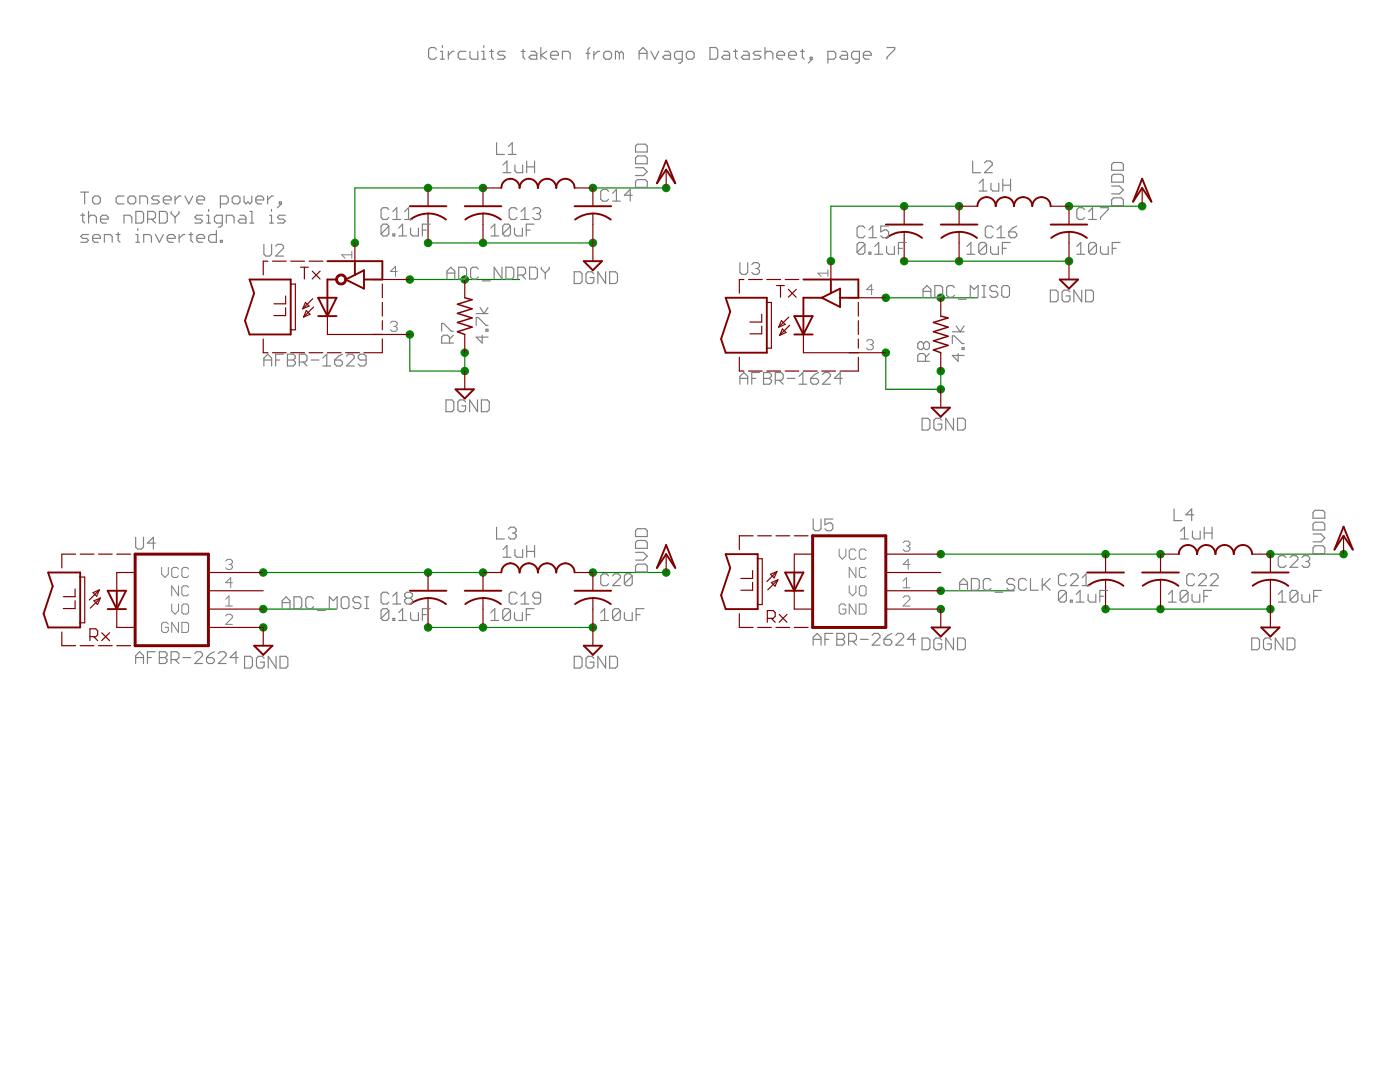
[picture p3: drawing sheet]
<svg xmlns="http://www.w3.org/2000/svg" width="279mm" height="216mm" viewBox="0 0 279 216" stroke-linecap="round" stroke-linejoin="round" font-family="sans-serif">
<g fill="none" stroke="#008000" stroke-width=".23">
<path d="M96.4 37.5h-25.6v11M118.3 37.5h14.6M81.8 55.8h21.9M85.4 48.5h32.9M176.8 59.4h18.3M180.4 52.1h32.9M191.4 41.1h-25.6v11M213.3 41.1h14.6M81.8 66.7v7.3h11v-3.6M176.8 70.4v7.3h10.9v-3.7M52.5 114.2h43.9M118.3 114.2h14.6"/>
<path d="M187.7 117.9h14.7M187.7 110.6h43.9M253.5 110.6h14.6M52.5 121.5h14.7M85.4 125.2h32.9M220.6 121.5h32.9"/>
</g>
<g fill="#008000" stroke="#008000" stroke-width=".2">
<circle cx="92.8" cy="70.4" r=".74"/>
<circle cx="81.8" cy="66.7" r=".74"/>
<circle cx="92.8" cy="74" r=".74"/>
<circle cx="118.3" cy="48.5" r=".74"/>
<circle cx="96.4" cy="48.5" r=".74"/>
<circle cx="85.4" cy="48.5" r=".74"/>
<circle cx="187.7" cy="74" r=".74"/>
<circle cx="176.8" cy="70.4" r=".74"/>
<circle cx="187.7" cy="77.7" r=".74"/>
<circle cx="213.3" cy="52.1" r=".74"/>
<circle cx="191.4" cy="52.1" r=".74"/>
<circle cx="180.4" cy="52.1" r=".74"/>
<circle cx="253.5" cy="121.5" r=".74"/>
<circle cx="231.6" cy="121.5" r=".74"/>
<circle cx="220.6" cy="121.5" r=".74"/>
<circle cx="118.3" cy="125.2" r=".74"/>
<circle cx="96.4" cy="125.2" r=".74"/>
<circle cx="85.4" cy="125.2" r=".74"/>
<circle cx="187.7" cy="121.5" r=".74"/>
<circle cx="52.5" cy="125.2" r=".74"/>
<circle cx="187.7" cy="117.9" r=".74"/>
<circle cx="187.7" cy="59.4" r=".74"/>
<circle cx="176.8" cy="59.4" r=".74"/>
<circle cx="52.5" cy="121.5" r=".74"/>
<circle cx="92.8" cy="55.8" r=".74"/>
<circle cx="81.8" cy="55.8" r=".74"/>
<circle cx="96.4" cy="37.5" r=".74"/>
<circle cx="85.4" cy="37.5" r=".74"/>
<circle cx="70.8" cy="48.5" r=".74"/>
<circle cx="191.4" cy="41.1" r=".74"/>
<circle cx="180.4" cy="41.1" r=".74"/>
<circle cx="165.8" cy="52.1" r=".74"/>
<circle cx="96.4" cy="114.2" r=".74"/>
<circle cx="85.4" cy="114.2" r=".74"/>
<circle cx="52.5" cy="114.2" r=".74"/>
<circle cx="231.6" cy="110.6" r=".74"/>
<circle cx="220.6" cy="110.6" r=".74"/>
<circle cx="187.7" cy="110.6" r=".74"/>
<circle cx="118.3" cy="37.5" r=".74"/>
<circle cx="132.9" cy="37.5" r=".74"/>
<circle cx="213.3" cy="41.1" r=".74"/>
<circle cx="227.9" cy="41.1" r=".74"/>
<circle cx="253.5" cy="110.6" r=".74"/>
<circle cx="268.1" cy="110.6" r=".74"/>
<circle cx="118.3" cy="114.2" r=".74"/>
<circle cx="132.9" cy="114.2" r=".74"/>
</g>
<path d="M92.8 59.4l1.4 .4-2.9 .9 2.9 .9-2.9 .9 2.9 .9-2.9 .9 2.9 1-2.9 .9 1.5 .5M187.7 63.1l1.5 .3-2.9 .9 2.9 1-2.9 .9 2.9 .9-2.9 .9 2.9 .9-2.9 .9 1.4 .6" fill="none" stroke="#800000" stroke-width=".3"/>
<g fill="none" stroke="#800000" stroke-width=".23">
<path d="M85.4 37.5v3.6M100.1 37.5h-3.7v3.6M114.7 37.5h3.6v3.6M132.9 33.8v3.7M227.9 37.5v3.6M53.5 52.1h-1v2.8M54.4 52.1h2.7M57 59.1v1.5h-2.3M58 56.7h.9v9.1h-.9M58 52.1h2.8M60 53.3h1.5M60.7 53.3v2.4"/>
<path d="M61.7 52.1h2.7M62.3 54.1l1.6 1.6M62.4 59.6l-2 2M63.9 54.1l-1.6 1.6M70.8 48.5v3.6M74.5 55.8h7.3M76.3 56.7v2.7M85.4 42.6v5.9M92.8 55.8v3.6M96.4 42.6v5.9M118.3 42.6v9.5M148.5 55.8h-.9v2.7"/>
<path d="M149.4 55.8h2.7M153 55.8h2.8M155 57h1.5M155.8 57v2.3M156.7 55.8h2.7M157.3 57.7l1.6 1.6M158.9 57.7l-1.6 1.6M165.8 52.1v3.7M169.5 59.4h7.3M180.4 41.1v3.7M180.4 46.3v5.8M187.7 59.4v3.7"/>
<path d="M191.4 46.3v5.8M195.1 41.1h-3.7v3.7M209.7 41.1h3.6v3.7M213.3 46.3v9.5M52.5 67.6v2.8h1M54.4 70.4h2.7M57 61.4v1.6h-2.3M58 70.4h2.8M61 60.3l.7 .8-1.3 .5zM61.1 62l.8 .7-1.3 .6zM61.7 70.4h2.7M62.6 61.3l-2 2"/>
<path d="M65.3 70.4h2.8M65.3 63.1v3.6h16.5M69 70.4h2.7M76.3 67.6v2.8h-3.7M76.3 60.3v2.8M76.3 64v1.8M92.8 66.7v3.7M92.8 74v3.7M147.6 71.3v2.7h.9M149.4 74h2.7M152 65.1v1.5h-2.3M152 62.7v1.6h-2.3"/>
<path d="M153 60.3h.9v9.2h-.9M153 74h2.8M156 64l.7 .7-1.3 .6zM156.1 65.6l.8 .8-1.3 .5zM156.7 74h2.7M157.4 63.3l-2 2M157.6 64.9l-2 2M160.3 66.7v3.7h16.5M160.3 74h2.8M164 74h2.8M171.3 71.3v2.7h-3.6M171.3 60.3v2.8"/>
<path d="M171.3 64v2.7M171.3 67.6v1.9M187.7 70.4v3.6M187.7 77.7v3.6M15 119.9v1.5h-2.4M15 117.5v1.6h-2.4M15.1 110.6h-2.8v2.7M16 110.6h2.8M16 115.1h.9v9.2h-.9M18.6 118.3l1.2-.6-.5 1.3zM18.8 119.9l1.2-.6-.5 1.3zM19.7 110.6h2.7"/>
<path d="M19.8 117.7l-2 2M20 119.3l-2 2M23.3 110.6h2.8M27 114.2h-3.7v3.7M41.6 114.2h10.9M41.6 117.9h10.9M85.4 114.2v3.7M85.4 119.3v5.9M96.4 119.3v5.9M100.1 114.2h-3.7v3.7M114.7 114.2h3.6v3.7M118.3 119.3v9.5"/>
<path d="M132.9 110.6v3.6M150.2 116.2v1.6h-2.4M150.2 113.9v1.5h-2.4M150.3 106.9h-2.7v2.8M151.2 111.5h.9v9.1h-.9M151.2 106.9h2.7M153.8 114.6l1.2-.6-.5 1.3zM153.9 116.2l1.3-.5-.5 1.3zM154.9 106.9h2.7M155 114l-2 2.1M155.2 115.7l-2 2M158.5 117.9v3.6h3.7"/>
<path d="M158.5 106.9h2.8M162.2 110.6h-3.7v3.6M176.8 114.2h10.9M176.8 110.6h10.9M176.8 117.9h10.9M220.6 110.6v3.6M220.6 115.7v5.8M231.6 115.7v5.8M235.3 110.6h-3.7v3.6M249.9 110.6h3.6v3.6M253.5 115.7v9.5M268.1 106.9v3.7"/>
<path d="M12.3 126.1v2.7h2.8M16 128.8h2.8M17.9 127h1.2l.4-.3v-.8l-.4-.4h-1.2v2.3M18.7 127l.8 .8M19.7 128.8h2.7M20.3 126.3l1.6 1.5M21.9 126.3l-1.6 1.5M23.3 121.5v3.7h3.7M23.3 128.8h2.8M41.6 125.2h10.9v3.6M41.6 121.5h10.9M147.6 122.4v2.8h2.7"/>
<path d="M151.2 125.2h2.7M153.1 123.4h1.2l.4-.4v-.8l-.4-.4h-1.2v2.4M153.9 123.4l.8 .8M154.9 125.2h2.7M155.5 122.6l1.6 1.6M157.1 122.6l-1.6 1.6M158.5 125.2h2.8M176.8 121.5h10.9v3.7"/>
</g>
<g fill="none" stroke="#800000" stroke-width=".38">
<path d="M100.1 37.5a1.82 1.82 0 0 1 1.8-1.8 1.82 1.82 0 0 1 1.8 1.8 1.83 1.83 0 0 1 1.8-1.8 1.83 1.83 0 0 1 1.9 1.8 1.83 1.83 0 0 1 1.8-1.8 1.83 1.83 0 0 1 1.8 1.8 1.82 1.82 0 0 1 1.8-1.8 1.82 1.82 0 0 1 1.9 1.8M132.9 32l1.9 4.6-1.9-2.8-1.8 2.8zM227.9 35.7l1.9 4.5-1.9-2.7-1.8 2.7zM49.8 55.8h8.2v10.9h-8.2l-.9-2.7 1.8-5.5zM63.5 59.4h3.7l-1.9 3.7zM65.3 52.1h11v3.7h-3.7M67.2 55.8h-1.9v7.3M69 55.8l3.6-1.9v3.7zM70.8 52.1v2.8M81.8 41.1h7.3M81.9 43.8a5.8 5.8 0 0 1 7.1 0M92.8 41.1h7.3"/>
<path d="M92.9 43.8a5.8 5.8 0 0 1 7.1 0M114.7 41.1h7.3M114.8 43.8a5.8 5.8 0 0 1 7.1 0M116.5 52.1h3.6l-1.8 1.8zM144.8 59.4h8.2v11h-8.2l-.9-2.8 1.8-5.4zM160.3 55.8h11v3.6h-3.6M164 59.4h-3.7v7.3M165.8 58.5l1.9-.9v3.7l-3.7-1.9M165.8 58.5l-1.8 .9M165.8 55.8v2.7M176.8 44.8h7.3M176.9 47.5a5.8 5.8 0 0 1 7.1 0"/>
<path d="M187.7 44.8h7.4M187.9 47.5a5.8 5.8 0 0 1 7.1 0M195.1 41.1a1.82 1.82 0 0 1 1.8-1.8 1.82 1.82 0 0 1 1.8 1.8 1.83 1.83 0 0 1 1.8-1.8 1.83 1.83 0 0 1 1.9 1.8 1.82 1.82 0 0 1 1.8-1.8 1.82 1.82 0 0 1 1.8 1.8 1.83 1.83 0 0 1 1.8-1.8 1.83 1.83 0 0 1 1.9 1.8M209.7 44.8h7.3M209.8 47.5a5.8 5.8 0 0 1 7.1 0M211.5 55.8h3.7l-1.9 1.8zM63.5 63.1h3.7M90.9 77.7h3.7l-1.8 1.8zM158.5 63.1h3.7l-1.9 3.6zM158.5 66.7h3.7M185.9 81.3h3.7l-1.9 1.9zM9.6 114.2h6.4v11h-6.4l-.9-2.8 1.8-5.4z"/>
<path d="M21.5 117.9h3.6l-1.8 3.6zM23.3 117.9v3.6M81.8 117.9h7.3M85.4 119.3l1.9 .3 1.7 .9M85.4 119.3l-1.8 .4-1.7 .8M92.8 117.9h7.3M96.4 119.3l1.9 .3 1.7 .9M96.4 119.3l-1.9 .4-1.6 .8M100.1 114.2a1.82 1.82 0 0 1 1.8-1.8 1.82 1.82 0 0 1 1.8 1.8 1.83 1.83 0 0 1 1.8-1.8 1.83 1.83 0 0 1 1.9 1.8 1.83 1.83 0 0 1 1.8-1.8 1.83 1.83 0 0 1 1.8 1.8 1.82 1.82 0 0 1 1.8-1.8 1.82 1.82 0 0 1 1.9 1.8M114.7 117.9h7.3M118.3 119.3l1.9 .3 1.7 .9M118.3 119.3l-1.8 .4-1.7 .8"/>
<path d="M132.9 108.8l1.9 4.5-1.9-2.7-1.8 2.7zM144.8 110.6h6.4v10.9h-6.4l-.9-2.7 1.8-5.5zM156.7 117.9h3.6M156.7 114.2h3.6l-1.8 3.7zM158.5 114.2v3.7M217 114.2h7.3M220.6 115.7l1.9 .3 1.7 .9M220.6 115.7l-1.8 .3-1.7 .9M227.9 114.2h7.4M231.6 115.7l1.9 .3 1.7 .9M231.6 115.7l-1.9 .3-1.7 .9M235.3 110.6a1.82 1.82 0 0 1 1.8-1.8 1.82 1.82 0 0 1 1.8 1.8 1.83 1.83 0 0 1 1.8-1.8 1.83 1.83 0 0 1 1.9 1.8 1.83 1.83 0 0 1 1.8-1.8 1.83 1.83 0 0 1 1.8 1.8 1.82 1.82 0 0 1 1.9-1.8 1.82 1.82 0 0 1 1.8 1.8"/>
<path d="M249.9 114.2h7.3M253.5 115.7a5.9 5.9 0 0 1 3.6 1.2M253.5 115.7l-1.8 .3-1.7 .9M268.1 105.1l1.9 4.6-1.9-2.8-1.8 2.8zM21.5 121.5h3.6M50.7 128.8h3.7l-1.9 1.9zM116.5 128.8h3.6l-1.8 1.9zM185.9 125.2h3.7l-1.9 1.8zM251.7 125.2h3.7l-1.9 1.8z"/>
</g>
<path d="M67.4 54.9a1.1 1.1 0 0 1 1.7 .4 1.1 1.1 0 0 1-.8 1.5 1.1 1.1 0 0 1-1.3-1h.4a.73 .73 0 0 1 1-.6 .73 .73 0 0 1 .1 1.2 .73 .73 0 0 1-1.1-.4v-.2h-.4z" fill-rule="evenodd" fill="#800000" stroke="#800000" stroke-width=".2"/>
<path d="M27 110.6h14.6v18.2h-14.6zM162.2 106.9h14.6v18.3h-14.6z" fill="none" stroke="#800000" stroke-width=".59"/>
<g fill="none" stroke="#808080" stroke-width=".23">
<path d="M87.1 9.9l-.4-.4h-.8l-.4 .4v1.5l.4 .4h.8l.4-.4M87.9 11.8h.8M87.9 10.2h.4v1.6M88.3 9.1v.4M89.5 10.2v1.6M90.6 10.2h-.3l-.8 .8M93 10.2h-1.2l-.4 .4v.8l.4 .4h1.2M93.8 10.2v1.2l.4 .4h1.2v-1.6M96.1 11.8h.8M96.1 10.2h.4v1.6M96.5 9.1v.4M97.7 10.2h.8"/>
<path d="M98.1 9.9v1.5l.4 .4M100.8 10.2h-1.1l-.4 .4 .4 .4h.8l.3 .4-.3 .4h-1.2M104 10.2h.8M104.4 9.9v1.5l.4 .4M106 10.2h.7l.4 .4v1.2h-1.1l-.4-.4 .4-.4h1.1M107.9 9.5v2.3M109.1 10.2l-1.2 .8 1.2 .8M109.9 11h1.5v-.4l-.3-.4h-.8l-.4 .4v.8l.4 .4h.8M112.2 11.8v-1.6h1.2l.4 .4v1.2M116.9 10.6h.8M117.7 9.5l-.4 .4v1.9M118.5 10.2v1.6"/>
<path d="M119.7 10.2h-.4l-.8 .8M120.9 10.2h.7l.4 .4v.8l-.4 .4h-.7l-.4-.4v-.8zM123.6 10.6l-.4-.4h-.4v1.6M123.6 10.6v1.2M123.6 10.6l.4-.4 .4 .4v1.2M127.6 10.6h1.5M127.6 11.8v-1.6l.7-.7 .8 .7v1.6M129.9 10.2l.8 1.6 .8-1.6M132.7 10.2h.7l.4 .4v1.2h-1.1l-.5-.4 .5-.4h1.1M136.2 11.8h-1.2l-.4-.4v-.8l.4-.4h1.2v2l-.4 .4h-.4M137.4 10.2h.7l.4 .4v.8l-.4 .4h-.7l-.4-.4v-.8zM141.7 9.5h1.2l.3 .4v1.5l-.3 .4h-1.2z"/>
<path d="M144.4 10.2h.8l.4 .4v1.2h-1.2l-.4-.4 .4-.4h1.2M146.4 10.2h.8M146.8 9.9v1.5l.4 .4M148.4 10.2h.7l.4 .4v1.2h-1.1l-.4-.4 .4-.4h1.1M151.9 10.2h-1.2l-.4 .4 .4 .4h.8l.4 .4-.4 .4h-1.2M152.7 10.6l.4-.4h.7l.4 .4v1.2M152.7 9.5v2.3M155 11h1.6v-.4l-.4-.4h-.8l-.4 .4v.8l.4 .4h.8M157.4 11h1.5v-.4l-.3-.4h-.8l-.4 .4v.8l.4 .4h.8M159.7 10.2h.8M160.1 9.9v1.5l.4 .4M161.7 11.4h.4v.4h-.4z"/>
<path d="M162.1 11.8l-.8 .8M165.2 11.8h1.2l.4-.4v-.8l-.4-.4h-1.2v2.4M168 10.2h.8l.3 .4v1.2h-1.1l-.4-.4 .4-.4h1.1M171.5 11.8h-1.2l-.4-.4v-.8l.4-.4h1.2v2l-.4 .4h-.4M172.3 11h1.6v-.4l-.4-.4h-.8l-.4 .4v.8l.4 .4h.8M177 9.5h1.6v.4l-1.6 1.5v.4M16.1 38.3h1.6M16.9 38.3v2.4M18.9 39.1h.7l.4 .4v.8l-.4 .4h-.7l-.4-.4v-.8zM24.7 39.1h-1.1l-.4 .4v.8l.4 .4h1.1M25.5 39.5l.4-.4h.8l.4 .4v.8l-.4 .4h-.8l-.4-.4zM31.8 39.1h-1.2l-.4 .4 .4 .4h.8l.4 .4-.4 .4h-1.2"/>
<path d="M32.6 39.9h1.6v-.4l-.4-.4h-.8l-.4 .4v.8l.4 .4h.8M34.9 39.1v1.6M36.1 39.1h-.4l-.8 .8M36.9 39.1l.8 1.6 .8-1.6M39.3 39.9h1.5v-.4l-.4-.4h-.7l-.4 .4v.8l.4 .4h.7M46.3 39.5l.4-.4h.8l.4 .4v.8l-.4 .4h-.8l-.4-.4zM48.7 39.1v1.2l.4 .4 .4-.4 .4 .4 .3-.4v-1.2M51.1 39.9h1.5v-.4l-.4-.4h-.8l-.3 .4v.8l.3 .4h.8M53.4 39.1v1.6M54.6 39.1h-.4l-.8 .8M99.1 28.5v2.3h1.6M100.4 34.5h1.6"/>
<path d="M100.4 32.9l.8-.8v2.4M101.5 30.8h1.5M101.5 29.3l.7-.8v2.3M102.8 32.9v1.2l.3 .4h1.2v-1.6M105.1 32.1v2.4M105.1 33.3h1.6M106.7 32.1v2.4M121.5 38.2l-.4-.4h-.8l-.4 .4v1.6l.4 .3h.8l.4-.3M122.3 38.6l.7-.8v2.3M126.2 39h-1.6l1.2-1.2v2.3M126.8 36.2l.4-.4h1.6l.4 .4v1.2h-2.4zM126.8 29.1l.4-.3h1.6l.4 .3v1.2h-2.4z"/>
<path d="M126.8 31.5l.4-.4h1.6l.4 .4v1.2h-2.4zM126.8 33.5h1.6l.8 .7-.8 .8h-1.6M194.1 32.1v2.4h1.6M195.4 36.6l.8-.8v2.3M195.4 38.1h1.6M196.5 32.5l.4-.4h.7l.4 .4v.4l-1.5 1.6h1.5M197.8 36.6v1.1l.4 .4h1.1v-1.5M200.1 35.8v2.3M200.1 37h1.6M201.7 35.8v2.3M221.8 32.8l.4-.4h1.6l.4 .4v1.2h-2.4zM221.8 35.2l.4-.4h1.6l.4 .4v1.1h-2.4z"/>
<path d="M221.8 37.1h1.6l.8 .8-.8 .8h-1.6M222.2 39.5h1.6l.4 .4v1.1h-2.4v-1.1zM16.1 42.9h.8M16.5 42.6v1.5l.4 .4M17.7 43.3l.4-.4h.8l.3 .4v1.2M17.7 42.2v2.3M17.7 46.8h-1.2l-.4 .4 .4 .4h.8l.4 .4-.4 .3h-1.2M18.5 47.6h1.5v-.4l-.4-.4h-.7l-.4 .4v.8l.4 .3h.7M20 43.7h1.6v-.4l-.4-.4h-.8l-.4 .4v.8l.4 .4h.8M20.8 48.3v-1.5h1.2l.4 .4v1.1M23.2 46.8h.8M23.6 46.4v1.6l.4 .3"/>
<path d="M24.7 44.5v-1.6h1.2l.4 .4v1.2M27.1 42.2h1.2l.4 .4v1.5l-.4 .4h-1.2zM27.1 48.3h.8M27.1 46.8h.4v1.5M27.5 45.6v.4M27.9 40.7v-1.6h1.2l.3 .4v1.2M28.7 48.3v-1.5h1.1l.4 .4v1.1M29.5 43.7h1.1l.4-.4v-.7l-.4-.4h-1.1v2.3M30.2 43.7l.8 .8M31 46.8l.8 1.5 .8-1.5M31.8 42.2h1.2l.4 .4v1.5l-.4 .4h-1.2zM33.4 47.6h1.5v-.4l-.3-.4h-.8l-.4 .4v.8l.4 .3h.8"/>
<path d="M34.2 42.2v.4l.7 .7M34.9 43.3v1.2M35.7 42.2v.4l-.8 .7M35.8 46.8v1.5M36.9 46.8h-.4l-.7 .8M37.7 46.8h.8M38.1 46.4v1.6l.4 .3M39.3 47.6h1.5v-.4l-.4-.4h-.7l-.4 .4v.8l.4 .3h.7M40.4 42.9h-1.1l-.4 .4 .4 .4h.7l.4 .4-.4 .4h-1.1M41.2 42.9h.4v1.6M41.2 44.5h.8M41.6 41.8v.4"/>
<path d="M43.2 46v2.3h-1.2l-.4-.3v-.8l.4-.4h1.2M44 40.7h1.1l.5-.4v-.8l-.5-.4h-1.1v2.4M44 48h.4v.3h-.4zM44.4 44.5h-1.2l-.4-.4v-.8l.4-.4h1.2v2l-.4 .4h-.4M45.2 44.5v-1.6h1.1l.4 .4v1.2M47.9 42.9h.8l.4 .4v1.2h-1.2l-.4-.4 .4-.4h1.2M49.9 44.5h.8M49.9 42.2h.4v2.3M52.7 48.7v2l.3 .4h.8l.4-.4v-2M53.8 42.9h.4v1.6M53.8 44.5h.8M54.2 41.8v.4"/>
<path d="M55 49.1l.4-.4h.8l.4 .4v.4l-1.6 1.6h1.6M55.8 40.3h.4v.4h-.4zM56.2 40.7l-.8 .8M56.9 42.9h-1.1l-.4 .4 .4 .4h.7l.4 .4-.4 .4h-1.1M77.6 41.8l-.4-.4h-.8l-.3 .4v1.6l.3 .4h.8l.4-.4M77.6 45.1l-.4-.4h-.8l-.3 .4v1.6M77.6 45.1v1.6l-.4 .4h-.8l-.3-.4M77.6 45.1l-1.5 1.6M78.4 43.8h1.6M78.4 42.2l.8-.8v2.4M78.4 46.7h.4v.4h-.4zM79.6 47.1h1.5"/>
<path d="M79.6 45.5l.7-.8v2.4M80.8 43.8h1.5M80.8 42.2l.7-.8v2.4M81.9 45.5v1.2l.4 .4h1.2v-1.6M84.3 45.9h.8M85.9 44.7h-1.6v2.4M89.2 55.7v-1.6l.8-.8 .8 .8v1.6M89.2 54.5h1.6M91.5 53.3h1.2l.4 .4v1.6l-.4 .4h-1.2zM95.5 53.7l-.4-.4h-.8l-.4 .4v1.6l.4 .4h.8l.4-.4M96.3 56h1.5M98 47.1h1.5"/>
<path d="M98 45.5l.7-.8v2.4M100.2 53.3v2.4l-1.6-2.4v2.4M101 53.3h1.2l.3 .4v1.6l-.3 .4h-1.2zM101.9 45.1l-.4-.4h-.8l-.4 .4v1.6M101.9 45.1v1.6l-.4 .4h-.8l-.4-.4M101.9 45.1l-1.6 1.6M102.7 45.5v1.2l.4 .4h1.1v-1.6M103.2 41.8l-.4-.4h-.8l-.4 .4v1.6l.4 .4h.8l.4-.4M103.3 54.9h1.2l.4-.4v-.8l-.4-.4h-1.2v2.4M104 43.8h1.5M104 42.2l.8-.8v2.4M104.1 54.9l.8 .8"/>
<path d="M105 45.9h.8M105.7 53.3h1.1l.5 .4v1.6l-.5 .4h-1.1zM106.3 41.8l.4-.4h.8l.4 .4v.4l-.4 .4M106.6 44.7h-1.6v2.4M107.1 42.6h.4M107.5 42.6l.4 .4v.4l-.4 .4h-.8l-.4-.4M108 53.3v.4l.8 .8M108.8 54.5v1.2M109.6 53.3v.4l-.8 .8M114.6 54.2h1.2l.4 .4v1.6l-.4 .4h-1.2zM118.5 54.6l-.4-.4h-.8l-.4 .4v1.6l.4 .4h.8l.4-.4v-.8h-.8M120.9 54.2v2.4l-1.6-2.4v2.4"/>
<path d="M121.7 54.2h1.1l.4 .4v1.6l-.4 .4h-1.1zM122.3 40.1h1.5M147.7 52.4v2l.4 .3h.7l.4-.3v-2M150 52.8l.4-.4h.8l.4 .4v.4l-.4 .4M150.8 53.6h.4M151.2 53.6l.4 .4v.4l-.4 .3h-.8l-.4-.3M172.6 45.5l-.4-.4h-.8l-.4 .4v1.6l.4 .3h.8l.4-.3M172.6 48.8l-.4-.4h-.8l-.4 .4v1.5M172.6 48.8v1.5l-.4 .4h-.8l-.4-.4M172.6 48.8l-1.6 1.5M173.4 47.4h1.6M173.4 45.9l.8-.8v2.3"/>
<path d="M173.4 50.3h.4v.4h-.4zM174.6 50.7h1.5M174.6 49.2l.8-.8v2.3M176.9 49.2v1.1l.4 .4h1.2v-1.5M177.3 45.1h-1.5v1.2l.8-.4h.3l.4 .4v.8l-.4 .3h-.8l-.3-.3M179.3 49.6h.8M180.8 48.4h-1.5v2.3M184.2 59.3v-1.6l.8-.7 .8 .7v1.6M184.2 58.1h1.6M186.6 57h1.1l.4 .4v1.5l-.4 .4h-1.1zM190.5 57.4l-.4-.4h-.8l-.4 .4v1.5l.4 .4h.8l.4-.4M191.3 59.7h1.5"/>
<path d="M193 49.2l.8-.8v2.3M193 50.7h1.5M193.6 59.3v-2.3l.8 .7 .8-.7v2.3M196 59.3h.8M196 57h.8M196.4 57v2.3M196.9 48.8l-.4-.4h-.8l-.4 .4v1.5M196.9 48.8v1.5l-.4 .4h-.8l-.4-.4M196.9 48.8l-1.6 1.5M197.7 49.2v1.1l.4 .4h1.1v-1.5M198.2 45.5l-.4-.4h-.8l-.4 .4v1.6l.4 .3h.8l.4-.3M199 47.4h1.6"/>
<path d="M199 45.9l.8-.8v2.3M199.1 57.4l-.4-.4h-.7l-.5 .4v.3l.5 .4h.7l.4 .4v.4l-.4 .4h-.7l-.5-.4M199.9 57.4l.4-.4h.8l.4 .4v1.5l-.4 .4h-.8l-.4-.4zM200 49.6h.8M201.3 46.3h1.2l.4 .4v.4l-.4 .3h-.8l-.4-.3zM201.6 48.4h-1.6v2.3M202.9 45.1l-.8 .4-.8 .8M209.6 57.9h1.2l.4 .4v1.5l-.4 .4h-1.2zM213.5 58.3l-.4-.4h-.8l-.3 .4v1.5l.3 .4h.8l.4-.4v-.7h-.8M214.9 50.7h1.6M214.9 49.2l.8-.8v2.3M215.9 57.9v2.3l-1.6-2.3v2.3"/>
<path d="M216.5 41.8l-.4-.4h-.8l-.4 .4v1.6l.4 .4h.8l.4-.4M216.7 57.9h1.1l.4 .4v1.5l-.4 .4h-1.1zM217.3 43.8h1.5M217.3 42.2l.7-.8v2.4M218.8 48.8l-.4-.4h-.7l-.4 .4v1.5M218.8 48.8v1.5l-.4 .4h-.7l-.4-.4M218.8 48.8l-1.5 1.5M219.6 41.4h1.6v.4l-1.6 1.6v.4M219.6 49.2v1.1l.4 .4h1.2v-1.5M222 49.6h.8M223.5 48.4h-1.5v2.3M52.7 73v-1.5l.7-.8 .8 .8v1.5"/>
<path d="M52.7 71.8h1.5M55 71.8h.8M56.6 70.7h-1.6v2.3M57.4 71.8h1.1M57.4 70.7h1.1l.4 .4v.4l-.4 .3 .4 .4v.4l-.4 .4h-1.1zM59.7 72.2h1.2l.4-.4v-.7l-.4-.4h-1.2v2.3M60.5 72.2l.8 .8M62.1 71.8h1.5M64.4 73h1.6M64.4 71.5l.8-.8v2.3M66.8 71.8h1.2l.3 .4v.4l-.3 .4h-.8l-.4-.4zM68.3 70.7l-.7 .4-.8 .7"/>
<path d="M69.2 71.1l.3-.4h.8l.4 .4v.4l-1.5 1.5h1.5M73.1 71.8h-1.2l-.4-.3v-.4l.4-.4h.8l.4 .4v1.5l-.4 .4h-.8l-.4-.4M88.1 66.1v-1.6h.4l1.6 1.6h.4M89 79.8h1.2l.4 .4v1.6l-.4 .3h-1.2zM89.7 68.5v-1.2l-.4-.4h-.8l-.4 .4v1.2h2.4M90.5 66.9l-.8 .8M95 64.9v-1.5h.4l1.6 1.5h.4M95 62.6h2.4M95.3 79.8v2.3l-1.6-2.3v2.3M95.8 61.4l.8 1.2 .8-1.2M96.1 79.8h1.2l.3 .4v1.6l-.3 .3h-1.2zM96.2 66.9v1.6l-1.2-1.2h2.4"/>
<path d="M97 65.7h.4v.4h-.4zM147.7 76.7v-1.6l.7-.8 .8 .8v1.6M147.7 75.5h1.5M150 75.5h.8M151.6 74.3h-1.6v2.4M152.4 75.5h1.1M152.4 74.3h1.1l.4 .4v.4l-.4 .4 .4 .4v.4l-.4 .4h-1.1zM154.7 75.9h1.2l.4-.4v-.8l-.4-.4h-1.2v2.4M155.5 75.9l.8 .8M157.1 75.5h1.5M159.4 76.7h1.6M159.4 75.1l.8-.8v2.4"/>
<path d="M161.8 75.5h1.2l.4 .4v.4l-.4 .4h-.8l-.4-.4zM163.4 74.3l-.8 .4-.8 .8M164.1 74.7l.4-.4h.8l.4 .4v.4l-1.6 1.6h1.6M168.1 75.5h-1.6l1.2-1.2v2.4M184.3 68.6l-.4-.4h-.4l-.3 .4v.8l.3 .3h.4l.4-.3M184.3 68.6l.4-.4h.4l.4 .4v.8l-.4 .3h-.4l-.4-.3M184.3 68.6v.8M184.7 72.1v-1.2l-.4-.4h-.8l-.3 .4v1.2h2.3M185.5 70.5l-.8 .8M190.1 68.6v-1.6h.3l1.6 1.6h.4M190.1 66.2h2.3M190.8 65l.8 1.2 .8-1.2"/>
<path d="M191.2 70.5v1.6l-1.1-1.2h2.3M192 69.4h.4v.3h-.4zM92.9 80.2l-.4-.4h-.7l-.4 .4v1.6l.4 .3h.7l.4-.3v-.8h-.7M184 83.5h1.2l.4 .4v1.5l-.4 .4h-1.2zM187.9 83.9l-.3-.4h-.8l-.4 .4v1.5l.4 .4h.8l.3-.4v-.8h-.7M190.3 83.5v2.3l-1.6-2.3v2.3M191.1 83.5h1.2l.4 .4v1.5l-.4 .4h-1.2zM27.1 107.2v2l.4 .4h.7l.4-.4v-2M31 108.4h-1.6l1.2-1.2v2.4M58.7 119.1h1.1l.4 .4v1.5l-.4 .4h-1.1zM62.6 119.5l-.4-.4h-.8l-.4 .4v1.5l.4 .4h.8l.4-.4M68.5 119.1h.8l.3 .4v1.5l-.3 .4h-.8l-.4-.4v-1.5z"/>
<path d="M72 119.5l-.4-.4h-.8l-.4 .4v.4l.4 .3h.8l.4 .4v.4l-.4 .4h-.8l-.4-.4M72.8 119.1h.8M73.2 119.1v2.3M77.6 118.6l-.4-.4h-.8l-.3 .4v1.5l.3 .4h.8l.4-.4M78.4 119l.8-.8v2.3M81.2 119.3l-.4-.3v-.4l.4-.4h.7l.4 .4v.4l-.4 .3M81.2 119.3l-.4 .4v.4l.4 .4h.7l.4-.4v-.4l-.4-.4M81.2 119.3h.7M99.1 105.2v2.3h1.6M100.4 109.6l.8-.7v2.3M100.4 111.2h1.6M101.5 105.6l.4-.4h.7l.4 .4v.4l-.4 .4"/>
<path d="M102.2 106.4h.4M102.6 106.4l.4 .4v.3l-.4 .4h-.7l-.4-.4M102.8 109.6v1.2l.3 .4h1.2v-1.6M103.2 118.6l-.4-.4h-.8l-.4 .4v1.5l.4 .4h.8l.4-.4M104 119l.8-.8v2.3M105.1 108.9v2.3M105.1 110h1.6M106.7 108.9v2.3M107.9 119.3h-1.2l-.4-.3v-.4l.4-.4h.8l.4 .4v1.5l-.4 .4h-.8l-.4-.4M121.5 114.9l-.4-.4h-.8l-.4 .4v1.6l.4 .4h.8l.4-.4M122.3 114.9l.3-.4h.8l.4 .4v.4l-1.5 1.6h1.5M126.2 114.9l-.4-.4h-.8l-.4 .4v1.6"/>
<path d="M126.2 114.9v1.6l-.4 .4h-.8l-.4-.4M126.2 114.9l-1.6 1.6M126.8 105.9l.4-.4h1.6l.4 .4v1.2h-2.4zM126.8 108.2l.4-.4h1.6l.4 .4v1.2h-2.4zM126.8 112.9l.4-.3h1.6l.4 .3v1.2h-2.4zM126.8 110.2h1.6l.8 .8-.8 .8h-1.6M162.3 103.6v1.9l.4 .4h.7l.5-.4v-1.9M166.2 103.6h-1.6v1.1l.8-.4h.4l.4 .4v.8l-.4 .4h-.8l-.4-.4M191.5 117.8v-1.6l.8-.8 .8 .8v1.6M191.5 116.6h1.6M193.9 115.4h1.2l.3 .4v1.6l-.3 .4h-1.2zM197.8 115.8l-.4-.4h-.8l-.4 .4v1.6l.4 .4h.8l.4-.4"/>
<path d="M198.6 118.2h1.6M202.5 115.8l-.4-.4h-.8l-.4 .4v.4l.4 .4h.8l.4 .4v.4l-.4 .4h-.8l-.4-.4M204.9 115.8l-.4-.4h-.8l-.4 .4v1.6l.4 .4h.8l.4-.4M205.7 115.4v2.4h1.5M208 115.4v2.4M208.4 116.6l1.2 1.2M209.6 115.4l-1.6 1.6M212.8 114.9l-.4-.4h-.8l-.4 .4v1.6l.4 .4h.8l.4-.4M212.8 118.2l-.4-.4h-.8l-.4 .4v1.6M212.8 118.2v1.6l-.4 .3h-.8l-.4-.3M212.8 118.2l-1.6 1.6M213.6 114.9l.4-.4h.8l.4 .4v.4l-1.6 1.6h1.6"/>
<path d="M213.6 119.8h.4v.3h-.4zM214.8 118.6l.8-.8v2.3M216 116.9h1.5M216 115.3l.7-.8v2.4M217.1 118.6v1.2l.4 .3h1.2v-1.5M219.5 119h.8M221.1 117.8h-1.6v2.3M233.2 118.6l.8-.8v2.3M234.3 101.6v2.3h1.6M235.6 107.5h1.6M235.6 106l.8-.8v2.3M237.1 118.2l-.4-.4h-.8l-.4 .4v1.6"/>
<path d="M237.1 118.2v1.6l-.4 .3h-.8l-.4-.3M237.1 118.2l-1.6 1.6M237.9 118.6v1.2l.4 .3h1.1v-1.5M238 106v1.1l.4 .4h1.1v-1.5M238.2 102.7h-1.5l1.1-1.1v2.3M238.4 114.9l-.4-.4h-.8l-.4 .4v1.6l.4 .4h.8l.4-.4M239.2 114.9l.4-.4h.7l.4 .4v.4l-1.5 1.6h1.5M240.2 119h.8M240.3 106.4h1.6M240.3 105.2v2.3M241.5 114.9l.4-.4h.8l.4 .4v.4l-1.6 1.6h1.6M241.8 117.8h-1.6v2.3"/>
<path d="M241.9 105.2v2.3M255.1 118.6l.8-.8v2.3M256.7 111.3l-.4-.4h-.8l-.4 .4v1.5l.4 .4h.8l.4-.4M257.5 111.3l.4-.4h.7l.4 .4v.4l-1.5 1.5h1.5M259 118.2v1.6l-.4 .3h-.7l-.4-.3M259 118.2l-.4-.4h-.7l-.4 .4v1.6M259 118.2l-1.5 1.6M259.8 111.3l.4-.4h.8l.4 .4v.4l-.4 .3M259.8 118.6v1.2l.4 .3h1.2v-1.5M260.6 112h.4M261 112l.4 .4v.4l-.4 .4h-.8l-.4-.4M262 104.6l.4-.4h1.6l.4 .4v1.1h-2.4z"/>
<path d="M262 106.6h1.6l.8 .7-.8 .8h-1.6M262.2 119h.8M262.4 108.9h1.6l.4 .4v1.2h-2.4v-1.2zM262.4 101.8h1.6l.4 .4v1.2h-2.4v-1.2zM263.7 117.8h-1.5v2.3M27.1 132.4v-1.6l.8-.8 .7 .8v1.6M27.1 131.2h1.5M29.4 131.2h.8M31 130h-1.6v2.4M31.8 131.2h1.2M31.8 130h1.2l.3 .4v.4l-.3 .4 .3 .4v.4l-.3 .4h-1.2zM34.1 131.6h1.2l.4-.4v-.8l-.4-.4h-1.2v2.4"/>
<path d="M34.9 131.6l.8 .8M36.5 131.2h1.6M38.9 130.4l.3-.4h.8l.4 .4v.4l-1.5 1.6h1.5M41.2 131.2h1.2l.4 .4v.4l-.4 .4h-.8l-.4-.4zM42.8 130l-.8 .4-.8 .8M43.6 130.4l.4-.4h.7l.4 .4v.4l-1.5 1.6h1.5M47.5 131.2h-1.6l1.2-1.2v2.4M48.8 131h1.2l.4 .4v1.5l-.4 .4h-1.2zM52.7 131.4l-.4-.4h-.7l-.4 .4v1.5l.4 .4h.7l.4-.4v-.8h-.7M55.1 131v2.3l-1.6-2.3v2.3M55.9 131h1.2l.3 .4v1.5l-.3 .4h-1.2zM56.3 121.4v-1.5l.8-.8 .8 .8v1.5"/>
<path d="M56.3 120.2h1.6M63.4 121.8h1.5M65.7 121.4v-2.3l.8 .8 .8-.8v2.3M72.8 121.4h.8M77.6 121.9l-.4-.4h-.8l-.3 .4v1.5M77.6 121.9v1.5l-.4 .4h-.8l-.3-.4M77.6 121.9l-1.5 1.5M78.4 120.5h1.6M78.4 123.4h.4v.4h-.4zM79.6 122.2l.7-.7v2.3M79.6 123.8h1.5M81.9 122.2v1.2l.4 .4h1.2v-1.6"/>
<path d="M84.3 122.6h.8M85.9 121.5h-1.6v2.3M98 122.2l.7-.7v2.3M98 123.8h1.5M101.9 121.9l-.4-.4h-.8l-.4 .4v1.5M101.9 121.9v1.5l-.4 .4h-.8l-.4-.4M101.9 121.9l-1.6 1.5M102.7 122.2v1.2l.4 .4h1.1v-1.6M104 120.5h1.5M105 122.6h.8M106.6 121.5h-1.6v2.3M114.6 131h1.2l.4 .4v1.5l-.4 .4h-1.2z"/>
<path d="M118.5 131.4l-.4-.4h-.8l-.4 .4v1.5l.4 .4h.8l.4-.4v-.8h-.8M119.9 122.2l.8-.7v2.3M119.9 123.8h1.6M120.9 131v2.3l-1.6-2.3v2.3M121.7 131h1.1l.4 .4v1.5l-.4 .4h-1.1zM123.8 121.9v1.5l-.4 .4h-.8l-.3-.4M123.8 121.9l-.4-.4h-.8l-.3 .4v1.5M123.8 121.9l-1.5 1.5M124.6 122.2v1.2l.4 .4h1.2v-1.6M127 122.6h.7M128.5 121.5h-1.5v2.3M162.3 128.7v-1.5l.8-.8 .8 .8v1.5"/>
<path d="M162.3 127.6h1.6M164.6 127.6h.8M166.2 126.4h-1.6v2.3M167 127.6h1.2M167 126.4h1.2l.4 .4v.4l-.4 .4 .4 .4v.4l-.4 .3h-1.2zM169.4 128h1.1l.4-.4v-.8l-.4-.4h-1.1v2.3M170.1 128l.8 .7M171.7 127.6h1.6M174.1 126.8l.4-.4h.7l.4 .4v.4l-1.5 1.5h1.5M176.4 127.6h1.2l.4 .4v.4l-.4 .3h-.8l-.4-.3zM178 126.4l-.8 .4-.8 .8M178.8 126.8l.4-.4h.7l.4 .4v.4l-1.5 1.5h1.5"/>
<path d="M182.7 127.6h-1.6l1.2-1.2v2.3M184 127.3h1.2l.4 .4v1.6l-.4 .3h-1.2zM187.9 127.7l-.3-.4h-.8l-.4 .4v1.6l.4 .3h.8l.3-.3v-.8h-.7M190.3 127.3v2.3l-1.6-2.3v2.3M191.1 127.3h1.2l.4 .4v1.6l-.4 .3h-1.2zM214.8 120.1h1.5M233.2 120.1h1.5M249.8 127.3h1.2l.4 .4v1.6l-.4 .3h-1.2zM253.7 127.7l-.4-.4h-.8l-.3 .4v1.6l.3 .3h.8l.4-.3v-.8h-.8M255.1 120.1h1.6M256.1 127.3v2.3l-1.6-2.3v2.3M256.9 127.3h1.1l.4 .4v1.6l-.4 .3h-1.1z"/>
</g>
<g fill="none" stroke="#808080" stroke-width=".2">
<path d="M70.2 50.8h-2l.7 .7M70.2 50.2v1.3M79.3 54.2h-1.4l1-1.1v2.1M165.2 54.5h-2l.7 .7M165.2 53.8v1.4M174.3 57.8h-1.4l1-1v2M77.9 64.5l.4-.4h.6l.4 .4v.3l-.4 .3M78.6 65.1h.3M78.9 65.1l.4 .3v.4l-.4 .3h-.6l-.4-.3M172.9 68.1l.4-.3h.6l.4 .3v.3l-.4 .4M173.6 68.8h.3M173.9 68.8l.4 .3v.3l-.4 .4h-.6l-.4-.4"/>
<path d="M32.3 113.2v1.4l.6 .6 .7-.6v-1.4M35.6 113.6l-.3-.4h-.7l-.3 .4v1.3l.3 .3h.7l.3-.3M35.6 116.9v2l-1.3-2v2M37.6 117.2l-.3-.3h-.7l-.3 .3v1.4l.3 .3h.7l.3-.3M37.6 113.6l-.3-.4h-.7l-.3 .4v1.3l.3 .3h.7l.3-.3M45 112l.4-.4h.6l.4 .4v.3l-.4 .3M45 119.6l.7-.7v2M45.7 112.6h.3M46 112.6l.4 .4v.3l-.4 .3h-.6l-.4-.3M46.4 116.3h-1.4l1-1v2M167.5 109.6v1.3l.6 .7 .7-.7v-1.3M169.5 116.9v1.3l.7 .7 .6-.7v-1.3"/>
<path d="M170.8 109.9l-.3-.3h-.7l-.3 .3v1.4l.3 .3h.7l.3-.3M170.8 113.2v2l-1.3-2v2M171.8 116.9h.7l.3 .3v1.4l-.3 .3h-.7l-.3-.3v-1.4zM172.8 113.6l-.3-.4h-.7l-.3 .4v1.3l.3 .3h.7l.3-.3M172.8 109.9l-.3-.3h-.7l-.3 .3v1.4l.3 .3h.7l.3-.3M180.2 119.3l.4-.4h.7l.3 .4v.3l-1.4 1.3h1.4M180.2 108.3l.4-.3h.7l.3 .3v.3l-.3 .4M180.2 115.9l.7-.6v2M180.2 117.3h1.4M180.9 109h.4M181.3 109l.3 .3v.3l-.3 .4h-.7l-.4-.4M181.6 112.6h-1.4l1.1-1v2"/>
<path d="M33.6 124.5l-.3-.3h-.7l-.3 .3v1.4l.3 .3h.7l.3-.3v-.7h-.7M34.3 120.5v1.4l.6 .6 .7-.6v-1.4M35.6 124.2v2l-1.3-2v2M36.3 124.2h1l.3 .3v1.4l-.3 .3h-1zM36.6 120.5h.7l.3 .4v1.3l-.3 .3h-.7l-.3-.3v-1.3zM45 122.9l.4-.3h.6l.4 .3v.4l-1.4 1.3h1.4M45 120.9h1.4M168.8 120.9l-.3-.4h-.7l-.3 .4v1.3l.3 .3h.7l.3-.3v-.7h-.7M170.8 120.5v2l-1.3-2v2M171.5 120.5h1l.3 .4v1.3l-.3 .3h-1z"/>
</g>
</svg>
